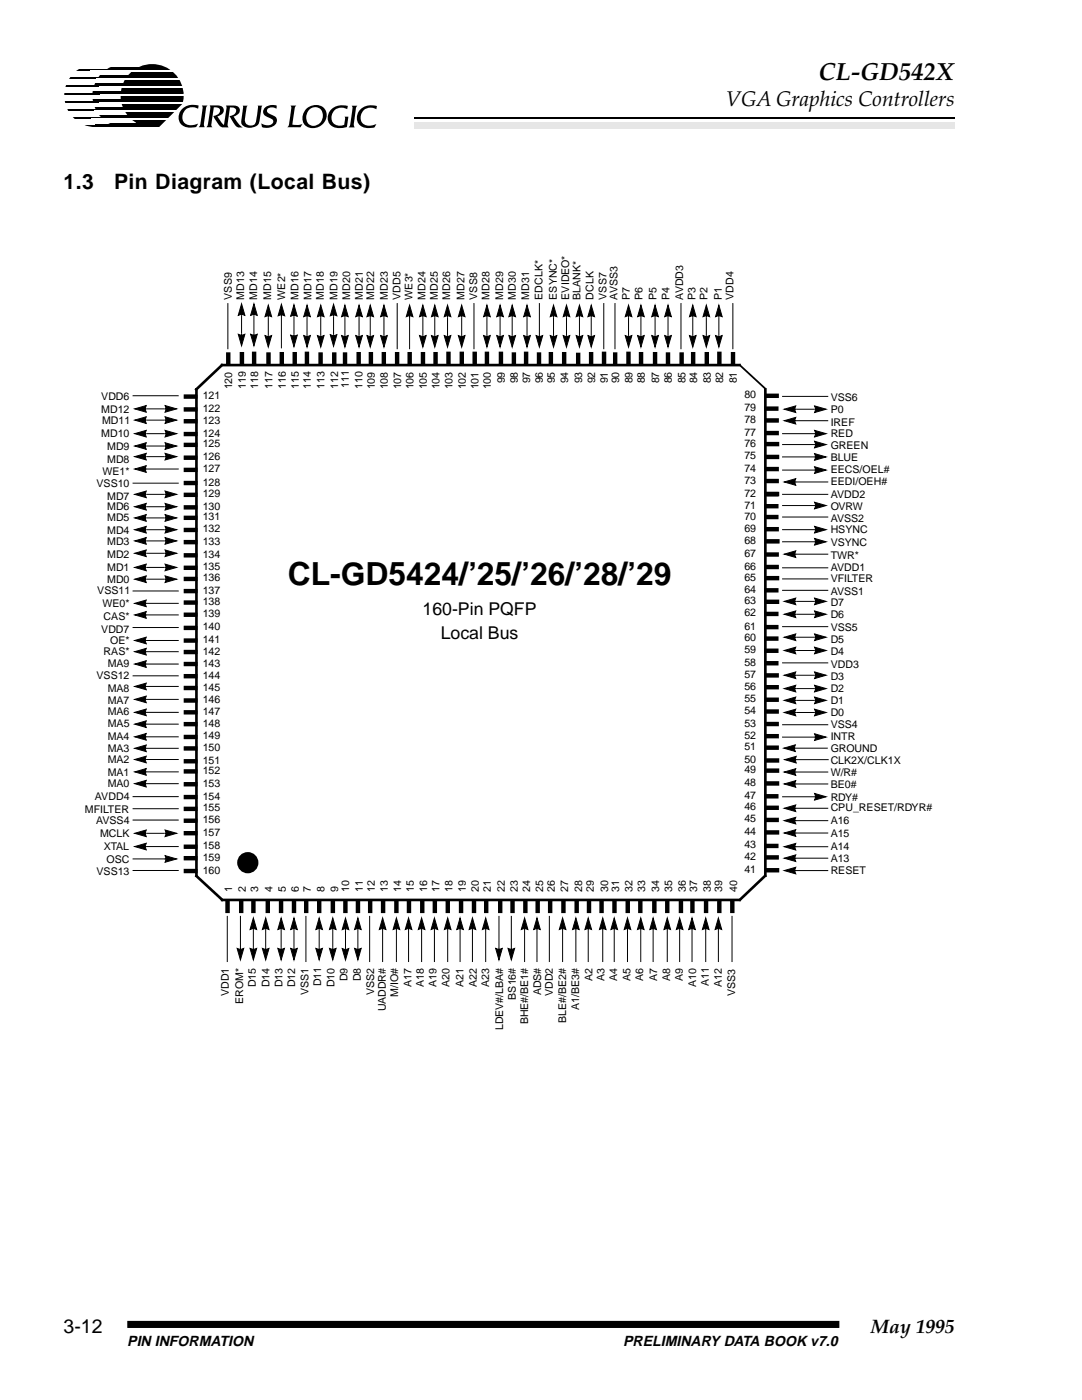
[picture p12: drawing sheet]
<svg xmlns="http://www.w3.org/2000/svg" width="216mm" height="279mm" viewBox="0 0 216 279" stroke-linecap="round" stroke-linejoin="round" font-family="sans-serif">
<defs><g id="words">
<text font-size="6.3" x="57.4" y="116.7">CL-GD5424/’25/’26/’28/’29</text>
<text font-size="4.9" x="163.3" y="16">CL-GD542X</text>
<g font-size="4.2">
<text x="144.8" y="21.2">VGA Graphics Controllers</text>
<text x="12.7" y="37.7">1.3</text>
<text x="22.8" y="37.7">Pin Diagram (Local Bus)</text>
</g>
<g font-size="3.9">
<text x="12.7" y="266.1">3-12</text>
<text x="173.8" y="266.1">May 1995</text>
</g>
<g font-size="3.5">
<text x="84.3" y="122.6">160-Pin PQFP</text>
<text x="87.9" y="127.5">Local Bus</text>
</g>
<g font-size="2.9">
<text x="25.4" y="268.6">PIN INFORMATION</text>
<text x="124.3" y="268.6">PRELIMINARY DATA BOOK v7.0</text>
</g>
<g font-size="2.1">
<text x="46.3" y="59.8" transform="rotate(-90 46.3 59.8)">VSS9</text>
<text x="48.7" y="59.8" transform="rotate(-90 48.7 59.8)">MD13</text>
<text x="51.3" y="59.8" transform="rotate(-90 51.3 59.8)">MD14</text>
<text x="54.1" y="59.8" transform="rotate(-90 54.1 59.8)">MD15</text>
<text x="56.9" y="59.8" transform="rotate(-90 56.9 59.8)">WE2*</text>
<text x="59.6" y="59.8" transform="rotate(-90 59.6 59.8)">MD16</text>
<text x="62.2" y="59.8" transform="rotate(-90 62.2 59.8)">MD17</text>
<text x="64.6" y="59.8" transform="rotate(-90 64.6 59.8)">MD18</text>
<text x="67.3" y="59.8" transform="rotate(-90 67.3 59.8)">MD19</text>
<text x="69.9" y="59.8" transform="rotate(-90 69.9 59.8)">MD20</text>
<text x="72.4" y="59.8" transform="rotate(-90 72.4 59.8)">MD21</text>
<text x="74.7" y="59.8" transform="rotate(-90 74.7 59.8)">MD22</text>
<text x="77.4" y="59.8" transform="rotate(-90 77.4 59.8)">MD23</text>
<text x="79.9" y="59.8" transform="rotate(-90 79.9 59.8)">VDD5</text>
<text x="82.3" y="59.8" transform="rotate(-90 82.3 59.8)">WE3*</text>
<text x="84.9" y="59.8" transform="rotate(-90 84.9 59.8)">MD24</text>
<text x="87.4" y="59.8" transform="rotate(-90 87.4 59.8)">MD25</text>
<text x="89.9" y="59.8" transform="rotate(-90 89.9 59.8)">MD26</text>
<text x="92.7" y="59.8" transform="rotate(-90 92.7 59.8)">MD27</text>
<text x="95.2" y="59.8" transform="rotate(-90 95.2 59.8)">VSS8</text>
<text x="97.7" y="59.8" transform="rotate(-90 97.7 59.8)">MD28</text>
<text x="100.4" y="59.8" transform="rotate(-90 100.4 59.8)">MD29</text>
<text x="102.9" y="59.8" transform="rotate(-90 102.9 59.8)">MD30</text>
<text x="105.6" y="59.8" transform="rotate(-90 105.6 59.8)">MD31</text>
<text x="108.3" y="59.8" transform="rotate(-90 108.3 59.8)">EDCLK*</text>
<text x="111.1" y="59.8" transform="rotate(-90 111.1 59.8)">ESYNC*</text>
<text x="113.6" y="59.8" transform="rotate(-90 113.6 59.8)">EVIDEO*</text>
<text x="115.8" y="59.8" transform="rotate(-90 115.8 59.8)">BLANK*</text>
<text x="118.4" y="59.8" transform="rotate(-90 118.4 59.8)">DCLK</text>
<text x="121" y="59.8" transform="rotate(-90 121 59.8)">VSS7</text>
<text x="123.2" y="59.8" transform="rotate(-90 123.2 59.8)">AVSS3</text>
<text x="125.7" y="59.8" transform="rotate(-90 125.7 59.8)">P7</text>
<text x="128.2" y="59.8" transform="rotate(-90 128.2 59.8)">P6</text>
<text x="131" y="59.8" transform="rotate(-90 131 59.8)">P5</text>
<text x="133.6" y="59.8" transform="rotate(-90 133.6 59.8)">P4</text>
<text x="136.3" y="59.8" transform="rotate(-90 136.3 59.8)">AVDD3</text>
<text x="138.8" y="59.8" transform="rotate(-90 138.8 59.8)">P3</text>
<text x="141.2" y="59.8" transform="rotate(-90 141.2 59.8)">P2</text>
<text x="144" y="59.8" transform="rotate(-90 144 59.8)">P1</text>
<text x="146.4" y="59.8" transform="rotate(-90 146.4 59.8)">VDD4</text>
<text x="46.3" y="77.7" transform="rotate(-90 46.3 77.7)">120</text>
<text x="49.1" y="77.6" transform="rotate(-90 49.1 77.6)">119</text>
<text x="51.5" y="77.6" transform="rotate(-90 51.5 77.6)">118</text>
<text x="54.4" y="77.6" transform="rotate(-90 54.4 77.6)">117</text>
<text x="57" y="77.6" transform="rotate(-90 57 77.6)">116</text>
<text x="59.6" y="77.6" transform="rotate(-90 59.6 77.6)">115</text>
<text x="62" y="77.6" transform="rotate(-90 62 77.6)">114</text>
<text x="64.8" y="77.6" transform="rotate(-90 64.8 77.6)">113</text>
<text x="67.5" y="77.6" transform="rotate(-90 67.5 77.6)">112</text>
<text x="69.6" y="77.4" transform="rotate(-90 69.6 77.4)">111</text>
<text x="72.4" y="77.6" transform="rotate(-90 72.4 77.6)">110</text>
<text x="74.8" y="77.7" transform="rotate(-90 74.8 77.7)">109</text>
<text x="77.4" y="77.7" transform="rotate(-90 77.4 77.7)">108</text>
<text x="80" y="77.7" transform="rotate(-90 80 77.7)">107</text>
<text x="82.5" y="77.7" transform="rotate(-90 82.5 77.7)">106</text>
<text x="85.2" y="77.7" transform="rotate(-90 85.2 77.7)">105</text>
<text x="87.7" y="77.7" transform="rotate(-90 87.7 77.7)">104</text>
<text x="90.3" y="77.7" transform="rotate(-90 90.3 77.7)">103</text>
<text x="92.9" y="77.7" transform="rotate(-90 92.9 77.7)">102</text>
<text x="95.5" y="77.7" transform="rotate(-90 95.5 77.7)">101</text>
<text x="97.9" y="77.7" transform="rotate(-90 97.9 77.7)">100</text>
<text x="100.7" y="76.5" transform="rotate(-90 100.7 76.5)">99</text>
<text x="103.3" y="76.5" transform="rotate(-90 103.3 76.5)">98</text>
<text x="105.8" y="76.5" transform="rotate(-90 105.8 76.5)">97</text>
<text x="108.3" y="76.5" transform="rotate(-90 108.3 76.5)">96</text>
<text x="110.7" y="76.5" transform="rotate(-90 110.7 76.5)">95</text>
<text x="113.4" y="76.5" transform="rotate(-90 113.4 76.5)">94</text>
<text x="116.2" y="76.5" transform="rotate(-90 116.2 76.5)">93</text>
<text x="118.7" y="76.5" transform="rotate(-90 118.7 76.5)">92</text>
<text x="121.3" y="76.5" transform="rotate(-90 121.3 76.5)">91</text>
<text x="123.5" y="76.5" transform="rotate(-90 123.5 76.5)">90</text>
<text x="126.2" y="76.5" transform="rotate(-90 126.2 76.5)">89</text>
<text x="128.7" y="76.5" transform="rotate(-90 128.7 76.5)">88</text>
<text x="131.5" y="76.5" transform="rotate(-90 131.5 76.5)">87</text>
<text x="134.1" y="76.5" transform="rotate(-90 134.1 76.5)">86</text>
<text x="136.8" y="76.5" transform="rotate(-90 136.8 76.5)">85</text>
<text x="139.1" y="76.5" transform="rotate(-90 139.1 76.5)">84</text>
<text x="141.8" y="76.5" transform="rotate(-90 141.8 76.5)">83</text>
<text x="144.3" y="76.5" transform="rotate(-90 144.3 76.5)">82</text>
<text x="147.1" y="76.5" transform="rotate(-90 147.1 76.5)">81</text>
<text x="20.2" y="79.8">VDD6</text>
<text x="20.2" y="82.3">MD12</text>
<text x="40.5" y="82.2">122</text>
<text x="40.5" y="79.7">121</text>
<text x="148.5" y="82.1">79</text>
<text x="148.5" y="79.5">80</text>
<text x="165.8" y="80.1">VSS6</text>
<text x="165.8" y="82.4">P0</text>
<text x="20.2" y="87.2">MD10</text>
<text x="20.4" y="84.7">MD11</text>
<text x="21.4" y="89.9">MD9</text>
<text x="40.5" y="89.3">125</text>
<text x="40.5" y="87.1">124</text>
<text x="40.5" y="84.6">123</text>
<text x="148.5" y="89.1">76</text>
<text x="148.5" y="86.9">77</text>
<text x="148.5" y="84.4">78</text>
<text x="165.8" y="87.2">RED</text>
<text x="165.8" y="84.9">IREF</text>
<text x="165.8" y="89.6">GREEN</text>
<text x="20.4" y="94.8">WE1*</text>
<text x="21.4" y="92.4">MD8</text>
<text x="40.5" y="94.3">127</text>
<text x="40.5" y="91.8">126</text>
<text x="148.5" y="94.1">74</text>
<text x="148.5" y="91.7">75</text>
<text x="165.8" y="94.5">EECS/OEL#</text>
<text x="165.8" y="92">BLUE</text>
<text x="19.3" y="97.2">VSS10</text>
<text x="21.4" y="99.7">MD7</text>
<text x="21.4" y="101.9">MD6</text>
<text x="40.5" y="101.8">130</text>
<text x="40.5" y="99.3">129</text>
<text x="40.5" y="96.9">128</text>
<text x="148.5" y="101.5">71</text>
<text x="148.5" y="99.1">72</text>
<text x="148.5" y="96.5">73</text>
<text x="165.8" y="96.9">EEDI/OEH#</text>
<text x="165.8" y="101.8">OVRW</text>
<text x="165.8" y="99.3">AVDD2</text>
<text x="21.4" y="104">MD5</text>
<text x="21.4" y="106.6">MD4</text>
<text x="40.5" y="106.3">132</text>
<text x="40.5" y="103.8">131</text>
<text x="148.5" y="106.1">69</text>
<text x="148.5" y="103.7">70</text>
<text x="165.8" y="104.2">AVSS2</text>
<text x="165.8" y="106.5">HSYNC</text>
<text x="21.4" y="108.8">MD3</text>
<text x="21.4" y="111.3">MD2</text>
<text x="21.4" y="113.9">MD1</text>
<text x="40.5" y="113.8">135</text>
<text x="40.5" y="111.3">134</text>
<text x="40.5" y="108.7">133</text>
<text x="148.5" y="113.7">66</text>
<text x="148.5" y="111.2">67</text>
<text x="148.5" y="108.5">68</text>
<text x="165.8" y="111.5">TWR*</text>
<text x="165.8" y="109">VSYNC</text>
<text x="19.4" y="118.6">VSS11</text>
<text x="21.4" y="116.3">MD0</text>
<text x="40.5" y="118.5">137</text>
<text x="40.5" y="116">136</text>
<text x="148.5" y="118.3">64</text>
<text x="148.5" y="115.9">65</text>
<text x="165.8" y="116.2">VFILTER</text>
<text x="165.8" y="118.7">AVSS1</text>
<text x="165.8" y="114">AVDD1</text>
<text x="20.4" y="121.1">WE0*</text>
<text x="20.7" y="123.7">CAS*</text>
<text x="40.5" y="125.8">140</text>
<text x="40.5" y="123.2">139</text>
<text x="40.5" y="120.8">138</text>
<text x="148.5" y="125.7">61</text>
<text x="148.5" y="123">62</text>
<text x="148.5" y="120.6">63</text>
<text x="165.8" y="123.4">D6</text>
<text x="165.8" y="121">D7</text>
<text x="20.2" y="126.3">VDD7</text>
<text x="20.7" y="130.7">RAS*</text>
<text x="22" y="128.5">OE*</text>
<text x="40.5" y="128.3">141</text>
<text x="40.5" y="130.6">142</text>
<text x="148.5" y="130.4">59</text>
<text x="148.5" y="127.9">60</text>
<text x="165.8" y="130.7">D4</text>
<text x="165.8" y="128.3">D5</text>
<text x="165.8" y="126">VSS5</text>
<text x="19.3" y="135.6">VSS12</text>
<text x="21.5" y="133.1">MA9</text>
<text x="40.5" y="137.8">145</text>
<text x="40.5" y="135.4">144</text>
<text x="40.5" y="133">143</text>
<text x="148.5" y="137.6">56</text>
<text x="148.5" y="135.3">57</text>
<text x="148.5" y="132.9">58</text>
<text x="165.8" y="135.7">D3</text>
<text x="165.8" y="133.2">VDD3</text>
<text x="21.5" y="138.1">MA8</text>
<text x="21.5" y="140.4">MA7</text>
<text x="21.5" y="142.8">MA6</text>
<text x="40.5" y="142.7">147</text>
<text x="40.5" y="140.3">146</text>
<text x="148.5" y="142.5">54</text>
<text x="148.5" y="140.1">55</text>
<text x="165.8" y="142.9">D0</text>
<text x="165.8" y="140.5">D1</text>
<text x="165.8" y="138">D2</text>
<text x="21.5" y="147.7">MA4</text>
<text x="21.5" y="150">MA3</text>
<text x="21.5" y="145.1">MA5</text>
<text x="40.5" y="149.9">150</text>
<text x="40.5" y="147.6">149</text>
<text x="40.5" y="145">148</text>
<text x="148.5" y="149.7">51</text>
<text x="148.5" y="147.4">52</text>
<text x="148.5" y="145">53</text>
<text x="165.8" y="147.8">INTR</text>
<text x="165.8" y="145.4">VSS4</text>
<text x="21.5" y="152.4">MA2</text>
<text x="21.5" y="154.8">MA1</text>
<text x="40.5" y="154.5">152</text>
<text x="40.5" y="152.4">151</text>
<text x="148.5" y="154.3">49</text>
<text x="148.5" y="152.3">50</text>
<text x="165.8" y="154.9">W/R#</text>
<text x="165.8" y="152.5">CLK2X/CLK1X</text>
<text x="165.8" y="150.1">GROUND</text>
<text x="18.9" y="159.7">AVDD4</text>
<text x="21.5" y="157.1">MA0</text>
<text x="40.5" y="161.9">155</text>
<text x="40.5" y="159.6">154</text>
<text x="40.5" y="157">153</text>
<text x="148.5" y="161.7">46</text>
<text x="148.5" y="159.4">47</text>
<text x="148.5" y="156.9">48</text>
<text x="165.8" y="161.9">CPU_RESET/RDYR#</text>
<text x="165.8" y="159.8">RDY#</text>
<text x="165.8" y="157.2">BE0#</text>
<text x="16.9" y="162.2">MFILTER</text>
<text x="19.2" y="164.4">AVSS4</text>
<text x="20" y="167.1">MCLK</text>
<text x="40.5" y="166.8">157</text>
<text x="40.5" y="164.3">156</text>
<text x="148.5" y="166.6">44</text>
<text x="148.5" y="164.1">45</text>
<text x="165.8" y="167">A15</text>
<text x="165.8" y="164.5">A16</text>
<text x="20.7" y="169.7">XTAL</text>
<text x="21.3" y="172.2">OSC</text>
<text x="40.5" y="171.8">159</text>
<text x="40.5" y="169.5">158</text>
<text x="148.5" y="171.6">42</text>
<text x="148.5" y="169.3">43</text>
<text x="165.8" y="172">A13</text>
<text x="165.8" y="169.7">A14</text>
<text x="19.3" y="174.7">VSS13</text>
<text x="40.5" y="174.3">160</text>
<text x="46.4" y="178.1" transform="rotate(-90 46.4 178.1)">1</text>
<text x="49.1" y="178.1" transform="rotate(-90 49.1 178.1)">2</text>
<text x="51.5" y="178.1" transform="rotate(-90 51.5 178.1)">3</text>
<text x="54.4" y="178.1" transform="rotate(-90 54.4 178.1)">4</text>
<text x="57" y="178.1" transform="rotate(-90 57 178.1)">5</text>
<text x="59.6" y="178.1" transform="rotate(-90 59.6 178.1)">6</text>
<text x="62.1" y="178.1" transform="rotate(-90 62.1 178.1)">7</text>
<text x="64.8" y="178.1" transform="rotate(-90 64.8 178.1)">8</text>
<text x="67.5" y="178.1" transform="rotate(-90 67.5 178.1)">9</text>
<text x="69.7" y="178.1" transform="rotate(-90 69.7 178.1)">10</text>
<text x="72.4" y="178.1" transform="rotate(-90 72.4 178.1)">11</text>
<text x="74.8" y="178.1" transform="rotate(-90 74.8 178.1)">12</text>
<text x="77.4" y="178.1" transform="rotate(-90 77.4 178.1)">13</text>
<text x="80" y="178.1" transform="rotate(-90 80 178.1)">14</text>
<text x="82.6" y="178.1" transform="rotate(-90 82.6 178.1)">15</text>
<text x="85.2" y="178.1" transform="rotate(-90 85.2 178.1)">16</text>
<text x="87.7" y="178.1" transform="rotate(-90 87.7 178.1)">17</text>
<text x="90.3" y="178.1" transform="rotate(-90 90.3 178.1)">18</text>
<text x="92.9" y="178.1" transform="rotate(-90 92.9 178.1)">19</text>
<text x="95.5" y="178.1" transform="rotate(-90 95.5 178.1)">20</text>
<text x="98" y="178.1" transform="rotate(-90 98 178.1)">21</text>
<text x="100.8" y="178.1" transform="rotate(-90 100.8 178.1)">22</text>
<text x="103.3" y="178.1" transform="rotate(-90 103.3 178.1)">23</text>
<text x="105.8" y="178.1" transform="rotate(-90 105.8 178.1)">24</text>
<text x="108.4" y="178.1" transform="rotate(-90 108.4 178.1)">25</text>
<text x="110.7" y="178.1" transform="rotate(-90 110.7 178.1)">26</text>
<text x="113.4" y="178.1" transform="rotate(-90 113.4 178.1)">27</text>
<text x="116.2" y="178.1" transform="rotate(-90 116.2 178.1)">28</text>
<text x="118.5" y="178.1" transform="rotate(-90 118.5 178.1)">29</text>
<text x="121.3" y="178.1" transform="rotate(-90 121.3 178.1)">30</text>
<text x="123.6" y="178.1" transform="rotate(-90 123.6 178.1)">31</text>
<text x="126.2" y="178.1" transform="rotate(-90 126.2 178.1)">32</text>
<text x="128.7" y="178.1" transform="rotate(-90 128.7 178.1)">33</text>
<text x="131.5" y="178.1" transform="rotate(-90 131.5 178.1)">34</text>
<text x="134.1" y="178.1" transform="rotate(-90 134.1 178.1)">35</text>
<text x="136.8" y="178.1" transform="rotate(-90 136.8 178.1)">36</text>
<text x="139.1" y="178.1" transform="rotate(-90 139.1 178.1)">37</text>
<text x="141.8" y="178.1" transform="rotate(-90 141.8 178.1)">38</text>
<text x="144.1" y="178.1" transform="rotate(-90 144.1 178.1)">39</text>
<text x="147.1" y="178.1" transform="rotate(-90 147.1 178.1)">40</text>
<text x="148.5" y="174.2">41</text>
<text x="165.8" y="174.3">RESET</text>
<text x="51.1" y="197" transform="rotate(-90 51.1 197)">D15</text>
<text x="53.8" y="197" transform="rotate(-90 53.8 197)">D14</text>
<text x="56.3" y="197" transform="rotate(-90 56.3 197)">D13</text>
<text x="58.9" y="197" transform="rotate(-90 58.9 197)">D12</text>
<text x="64.1" y="196.9" transform="rotate(-90 64.1 196.9)">D11</text>
<text x="66.7" y="197" transform="rotate(-90 66.7 197)">D10</text>
<text x="69.4" y="195.8" transform="rotate(-90 69.4 195.8)">D9</text>
<text x="72" y="195.8" transform="rotate(-90 72 195.8)">D8</text>
<text x="82.1" y="196.9" transform="rotate(-90 82.1 196.9)">A17</text>
<text x="84.6" y="196.9" transform="rotate(-90 84.6 196.9)">A18</text>
<text x="87.1" y="196.9" transform="rotate(-90 87.1 196.9)">A19</text>
<text x="89.7" y="196.9" transform="rotate(-90 89.7 196.9)">A20</text>
<text x="92.5" y="196.9" transform="rotate(-90 92.5 196.9)">A21</text>
<text x="95.1" y="196.9" transform="rotate(-90 95.1 196.9)">A22</text>
<text x="97.6" y="196.9" transform="rotate(-90 97.6 196.9)">A23</text>
<text x="118.2" y="195.7" transform="rotate(-90 118.2 195.7)">A2</text>
<text x="120.6" y="195.7" transform="rotate(-90 120.6 195.7)">A3</text>
<text x="123.2" y="195.7" transform="rotate(-90 123.2 195.7)">A4</text>
<text x="125.8" y="195.7" transform="rotate(-90 125.8 195.7)">A5</text>
<text x="128.3" y="195.7" transform="rotate(-90 128.3 195.7)">A6</text>
<text x="131.1" y="195.7" transform="rotate(-90 131.1 195.7)">A7</text>
<text x="133.7" y="195.7" transform="rotate(-90 133.7 195.7)">A8</text>
<text x="136.3" y="195.7" transform="rotate(-90 136.3 195.7)">A9</text>
<text x="138.9" y="196.9" transform="rotate(-90 138.9 196.9)">A10</text>
<text x="141.4" y="196.7" transform="rotate(-90 141.4 196.7)">A11</text>
<text x="144" y="196.9" transform="rotate(-90 144 196.9)">A12</text>
<text x="45.7" y="198.8" transform="rotate(-90 45.7 198.8)">VDD1</text>
<text x="48.5" y="200.3" transform="rotate(-90 48.5 200.3)">EROM*</text>
<text x="61.6" y="198.5" transform="rotate(-90 61.6 198.5)">VSS1</text>
<text x="74.7" y="198.5" transform="rotate(-90 74.7 198.5)">VSS2</text>
<text x="77" y="201.8" transform="rotate(-90 77 201.8)">UADDR#</text>
<text x="79.4" y="198.9" transform="rotate(-90 79.4 198.9)">M/IO#</text>
<text x="103" y="199.5" transform="rotate(-90 103 199.5)">BS16#</text>
<text x="108" y="198.7" transform="rotate(-90 108 198.7)">ADS#</text>
<text x="110.3" y="198.8" transform="rotate(-90 110.3 198.8)">VDD2</text>
<text x="115.6" y="201.5" transform="rotate(-90 115.6 201.5)">A1/BE3#</text>
<text x="146.7" y="198.7" transform="rotate(-90 146.7 198.7)">VSS3</text>
<text x="100.4" y="205.6" transform="rotate(-90 100.4 205.6)">LDEV#/LBA#</text>
<text x="105.4" y="204.4" transform="rotate(-90 105.4 204.4)">BHE#/BE1#</text>
<text x="113" y="204.1" transform="rotate(-90 113 204.1)">BLE#/BE2#</text>
</g>
</g></defs>
<path d="M25.4 264.3h142.1" fill="none" stroke="#000" stroke-width="1.4" stroke-linecap="butt"/>
<path d="M82.5 23.5h108" fill="none" stroke="#000" stroke-width=".35"/>
<path d="M82.5 24.5h108v1.3h-108z" fill="#e6e6e6"/>
<path d="M25.4 259.6h152.4v3.1h-152.4z" fill="#fff"/>
<g fill="#000">
<path d="M22.5 13.2h7.8v.5h-7.8z" fill-rule="evenodd"/>
<circle cx="19.1" cy="19.1" r="6.3"/>
</g>
<g fill="#fff">
<path d="M15 12.7h7.9v1h-7.9z" fill-rule="evenodd"/>
<path d="M13.9 14.1h7.8v1.2h-7.8z" fill-rule="evenodd"/>
<path d="M13.2 15.7h7.8v1.2h-7.8z" fill-rule="evenodd"/>
<path d="M12.8 17.3h7.8v1.2h-7.8z" fill-rule="evenodd"/>
<path d="M12.7 18.9h7.8v1.2h-7.8z" fill-rule="evenodd"/>
<path d="M12.8 20.5h7.8v1.2h-7.8z" fill-rule="evenodd"/>
<path d="M13.5 22.1h7.8v1.2h-7.8z" fill-rule="evenodd"/>
<path d="M14.8 23.7h7.8v1.2h-7.8z" fill-rule="evenodd"/>
</g>
<circle cx="24.7" cy="19.1" r="6.3" fill="#000"/>
<g fill="#fff">
<path d="M18.5 14.1h8.3v.7h-8.3z" fill-rule="evenodd"/>
<path d="M18.1 15.7h8.3v.7h-8.3z" fill-rule="evenodd"/>
<path d="M18.1 17.3h8.3v.7h-8.3z" fill-rule="evenodd"/>
<path d="M18.1 18.9h8.3v.7h-8.3z" fill-rule="evenodd"/>
<path d="M18.1 20.5h8.3v.7h-8.3z" fill-rule="evenodd"/>
<path d="M18.1 22.1h8.3v.7h-8.3z" fill-rule="evenodd"/>
<path d="M18.7 23.7h8.3v.7h-8.3z" fill-rule="evenodd"/>
<path d="M22.3 12.7h7.8v.6h-7.8z" fill-rule="evenodd"/>
</g>
<circle cx="30.4" cy="19.1" r="6.3" fill="#000"/>
<g fill="#fff">
<path d="M17.9 14.1h16.7v.2h-16.7z" fill-rule="evenodd"/>
<path d="M19.3 15.7h16.6v.2h-16.6z" fill-rule="evenodd"/>
<path d="M19.9 17.3h16.6v.2h-16.6z" fill-rule="evenodd"/>
<path d="M20.1 18.9h16.6v.2h-16.6z" fill-rule="evenodd"/>
<path d="M19.9 20.5h16.6v.2h-16.6z" fill-rule="evenodd"/>
<path d="M18.7 22.1h16.7v.2h-16.7z" fill-rule="evenodd"/>
<path d="M18.1 23.7h16.7v.2h-16.7z" fill-rule="evenodd"/>
</g>
<g fill="#000">
<path d="M18.9 24.9h13.1v.5h-13.1z" fill-rule="evenodd"/>
<path d="M26.9 24.6h1.3v.4h-1.3z" fill-rule="evenodd"/>
<path d="M40.3 21.1h1.1l-.3 .5-.3 2.5a1.22 1.22 0 0 0 .1 1.3h-1.3l.4-.6 .1-1 .3-2.2z" fill-rule="evenodd"/>
<path d="M41.8 21a4 4 0 0 1 2.5 .2 1.06 1.06 0 0 1 .3 1.2 1.06 1.06 0 0 1-.9 .7l-.3 .1 1.2 1.7 .6-3.2-.1-.6a4.1 4.1 0 0 1 2.5 .3 1.09 1.09 0 0 1-.7 1.8h-.3a5.7 5.7 0 0 0 1.8 2.2 1.73 1.73 0 0 1-2-1.3l-.6-.9a1.09 1.09 0 0 0 1.2-1.5l-.3-.2h-.8l-.4 2.9a.9 .9 0 0 0 .1 1 1.9 1.9 0 0 1-2.1-.7l-.9-1.6a1.1 1.1 0 0 0 1.2-1.4l-.5-.3h-.6l-.4 2.6a1.29 1.29 0 0 0 .1 1.4h-1.2a9.7 9.7 0 0 0 .8-3.7z" fill-rule="evenodd"/>
<path d="M48.4 21.1h1a7.1 7.1 0 0 0-.4 3.3 1.15 1.15 0 0 0 1.2 .7 1.15 1.15 0 0 0 .9-1.1l.4-2.5-.1-.4h1a5.6 5.6 0 0 0-.5 2.5 1.96 1.96 0 0 1-2.8 1.8 1.22 1.22 0 0 1-.9-1.8l.3-2.3z" fill-rule="evenodd"/>
<path d="M52.8 21.6a2.37 2.37 0 0 1 2.4-.5v.6a1.18 1.18 0 0 0-1.9 .4 2.6 2.6 0 0 0 1.6 1.2 1.25 1.25 0 0 1-.7 2.1l-1 .1h-.6l-.3-.1-.2-.8a1.7 1.7 0 0 0 2.4-.2v-.3l-.3-.3a2.83 2.83 0 0 1-1.7-1.2v-.5z" fill-rule="evenodd"/>
<path d="M58 21.1h1.1a.98 .98 0 0 0-.4 1l-.4 2.7a3 3 0 0 0 2.1-.1l-.4 .7h-2.7a1.02 1.02 0 0 0 .4-1l.4-2.8z" fill-rule="evenodd"/>
<path d="M61.1 21.7l1-.6 1-.1a2.16 2.16 0 0 1 2.1 1.6 2.16 2.16 0 0 1-1 2.4 2.4 2.4 0 0 1-3.6-.4 2.61 2.61 0 0 1 .5-2.9z" fill-rule="evenodd"/>
</g>
<path d="M61.8 21.8a1.58 1.58 0 0 1 1.9-.2 1.58 1.58 0 0 1 .7 1.9 1.65 1.65 0 0 1-1.4 1.6 1.65 1.65 0 0 1-1.8-1.1v-1.1z" fill-rule="evenodd" fill="#fff"/>
<g fill="#000">
<path d="M66.1 21.8a3.5 3.5 0 0 1 3.3-.7l-.1 .7a1.95 1.95 0 0 0-2.6 .3 1.95 1.95 0 0 0 0 2.6 2.05 2.05 0 0 0 2 .2l.2-1.3-.2-.3h.8l-.3 2a3.1 3.1 0 0 1-3.6-.8 2.38 2.38 0 0 1 .5-2.7z" fill-rule="evenodd"/>
<path d="M70.2 21.1h1.1l-.3 .6-.3 2.5a1.22 1.22 0 0 0 .1 1.2h-1.3l.4-.6 .1-1 .3-2.2z" fill-rule="evenodd"/>
<path d="M72 21.8a3.6 3.6 0 0 1 3.2-.6l-.1 .6a1.95 1.95 0 0 0-2.6 .3 1.95 1.95 0 0 0 0 2.6 2.58 2.58 0 0 0 2.6 0l-.2 .4a.69 .69 0 0 1-.8 .4 2.18 2.18 0 0 1-2.8-2.6z" fill-rule="evenodd"/>
</g>
<g fill="#fff">
<path d="M31.7 25.4l5-5 .9 .8-4.2 4.2z"/>
<path d="M15.3 25.3h16.7v.3h-16.7z" fill-rule="evenodd"/>
</g>
<g fill="#000">
<path d="M47.5 66.7l.7 .2 .7-.2-.7 2.3zM48.2 60.6l.7 2.3-.7-.2-.7 .2zM50 66.7l.7 .2 .6-.2-.6 2.3zM50.7 60.6l.6 2.3-.6-.2-.7 .2zM53.5 60.9l.7 2.3-.7-.2-.6 .2zM52.9 67l.6 .2 .7-.2-.7 2.3zM56.2 60.7l.6 2.3-.6-.2-.7 .2zM58.7 60.8l.6 2.3-.6-.2-.7 .2zM58 66.9l.7 .2 .6-.2-.6 2.3zM61.3 60.9l.6 2.3-.6-.2-.7 .2zM60.6 67l.7 .2 .6-.2-.6 2.3zM64 60.9l.7 2.3-.7-.2-.7 .2z"/>
<path d="M63.3 67l.7 .2 .7-.2-.7 2.3zM66.6 60.7l.6 2.3-.6-.2-.7 .2zM65.9 66.8l.7 .2 .6-.2-.6 2.3zM68.8 60.9l.7 2.3-.7-.2-.6 .2zM68.2 67l.6 .2 .7-.2-.7 2.3zM71.6 60.9l.7 2.3-.7-.2-.6 .2zM71 67l.6 .2 .7-.2-.7 2.3zM73.2 67l.7 .2 .6-.2-.6 2.3zM73.9 60.9l.6 2.3-.6-.2-.7 .2zM76.6 60.9l.7 2.3-.7-.2-.6 .2zM76 67l.6 .2 .7-.2-.7 2.3zM81.7 60.9l.7 2.3-.7-.2-.6 .2z"/>
<path d="M84.4 60.9l.6 2.3-.6-.2-.7 .2zM83.7 67l.7 .2 .6-.2-.6 2.3zM86.1 67l.7 .2 .6-.2-.6 2.3zM86.8 60.9l.6 2.3-.6-.2-.7 .2zM88.6 67l.7 .2 .7-.2-.7 2.3zM89.3 60.9l.7 2.3-.7-.2-.7 .2zM92.1 60.9l.7 2.3-.7-.2-.6 .2zM91.5 67l.6 .2 .7-.2-.7 2.3zM97.2 60.9l.6 2.3-.6-.2-.7 .2zM96.5 67l.7 .2 .6-.2-.6 2.3zM99.8 60.9l.6 2.3-.6-.2-.7 .2zM99.1 67l.7 .2 .6-.2-.6 2.3z"/>
<path d="M102.2 60.9l.7 2.3-.7-.2-.7 .2zM101.5 67l.7 .2 .7-.2-.7 2.3zM105.2 60.9l.6 2.3-.6-.2-.7 .2zM104.5 67l.7 .2 .6-.2-.6 2.3zM107 67l.6 .2 .7-.2-.7 2.3zM110.5 60.9l.6 2.3-.6-.2-.7 .2zM109.8 67l.7 .2 .6-.2-.6 2.3zM113 60.9l.7 2.3-.7-.2-.6 .2zM112.4 67l.6 .2 .7-.2-.7 2.3zM115.6 60.9l.7 2.3-.7-.2-.6 .2zM115 67l.6 .2 .7-.2-.7 2.3zM118 60.9l.6 2.3-.6-.2-.7 .2z"/>
<path d="M117.3 67l.7 .2 .6-.2-.6 2.3zM125.4 60.9l.7 2.3-.7-.2-.6 .2zM124.8 67l.6 .2 .7-.2-.7 2.3zM127.9 60.9l.6 2.3-.6-.2-.7 .2zM127.2 67l.7 .2 .6-.2-.6 2.3zM130.7 60.9l.7 2.3-.7-.2-.7 .2zM130 67l.7 .2 .7-.2-.7 2.3zM133.3 60.9l.7 2.3-.7-.2-.7 .2zM132.6 67l.7 .2 .7-.2-.7 2.3zM138.2 60.9l.7 2.3-.7-.2-.6 .2zM137.6 67l.6 .2 .7-.2-.7 2.3zM140.9 60.9l.7 2.3-.7-.2-.6 .2z"/>
<path d="M140.3 67l.6 .2 .7-.2-.7 2.3zM143.4 60.9l.7 2.3-.7-.2-.6 .2zM142.8 67l.6 .2 .7-.2-.7 2.3zM26.9 81.6l2.3-.7-.3 .7 .3 .7zM26.9 83.8l2.3-.6-.3 .6 .3 .7zM26.9 86.5l2.3-.6-.3 .6 .3 .7zM26.9 89l2.3-.6-.3 .6 .3 .7zM26.9 91.1l2.3-.6-.3 .6 .3 .7zM26.9 98.7l2.3-.7-.3 .7 .3 .6zM26.9 93.6l2.3-.7-.3 .7 .3 .7zM32.9 80.9l2.3 .7-2.3 .7 .3-.7zM32.9 83.2l2.3 .6-2.3 .7 .3-.7z"/>
<path d="M32.9 85.9l2.3 .6-2.3 .7 .3-.7zM32.9 88.4l2.3 .6-2.3 .7 .3-.7zM32.9 90.5l2.3 .6-2.3 .7 .3-.7zM32.9 98l2.3 .7-2.3 .6 .3-.6zM156.5 84l2.3-.7-.3 .7 .3 .6zM156.5 81.7l2.3-.7-.3 .7 .3 .6zM156.5 96.2l2.3-.7-.3 .7 .3 .7zM162.5 93.2l2.3 .6-2.3 .7 .3-.7zM162.5 90.5l2.3 .7-2.3 .7 .3-.7zM162.5 88.1l2.3 .6-2.3 .7 .3-.7zM162.5 81l2.3 .7-2.3 .6 .3-.6zM162.5 85.9l2.3 .6-2.3 .7 .3-.7z"/>
<path d="M26.9 101.1l2.3-.6-.3 .6 .3 .7zM26.9 103.4l2.3-.7-.3 .7 .3 .6zM26.9 105.7l2.3-.6-.3 .6 .3 .7zM26.9 107.9l2.3-.6-.3 .6 .3 .7zM26.9 110.4l2.3-.6-.3 .6 .3 .7zM26.9 113.2l2.3-.6-.3 .6 .3 .7zM26.9 115.6l2.3-.7-.3 .7 .3 .7zM32.9 100.5l2.3 .6-2.3 .7 .3-.7zM32.9 102.7l2.3 .7-2.3 .6 .3-.6zM32.9 105.1l2.3 .6-2.3 .7 .3-.7zM32.9 107.3l2.3 .6-2.3 .7 .3-.7zM32.9 109.8l2.3 .6-2.3 .7 .3-.7z"/>
<path d="M32.9 112.6l2.3 .6-2.3 .7 .3-.7zM32.9 114.9l2.3 .7-2.3 .7 .3-.7zM156.5 110.6l2.3-.7-.3 .7 .3 .7zM162.5 107.5l2.3 .6-2.3 .7 .3-.7zM162.5 105l2.3 .7-2.3 .7 .3-.7zM162.5 100.2l2.3 .7-2.3 .7 .3-.7zM26.9 122.7l2.3-.6-.3 .6 .3 .7zM26.9 120.4l2.3-.6-.3 .6 .3 .7zM26.9 127.8l2.3-.6-.3 .6 .3 .7zM26.9 130.1l2.3-.7-.3 .7 .3 .6zM26.9 132.5l2.3-.6-.3 .6 .3 .7zM26.9 137l2.3-.7-.3 .7 .3 .7z"/>
<path d="M26.9 139.6l2.3-.7-.3 .7 .3 .6zM156.5 139.8l2.3-.7-.3 .7 .3 .6zM156.5 134.8l2.3-.7-.3 .7 .3 .6zM156.5 129.8l2.3-.6-.3 .6 .3 .7zM156.5 127.2l2.3-.7-.3 .7 .3 .6zM156.5 122.6l2.3-.7-.3 .7 .3 .7zM156.5 137.4l2.3-.6-.3 .6 .3 .7zM156.5 120l2.3-.6-.3 .6 .3 .7zM162.5 139.1l2.3 .7-2.3 .6 .3-.6zM162.5 134.1l2.3 .7-2.3 .6 .3-.6zM162.5 129.2l2.3 .6-2.3 .7 .3-.7zM162.5 126.5l2.3 .7-2.3 .6 .3-.6z"/>
<path d="M162.5 121.9l2.3 .7-2.3 .7 .3-.7zM162.5 136.8l2.3 .6-2.3 .7 .3-.7zM162.5 119.4l2.3 .6-2.3 .7 .3-.7zM26.9 142.2l2.3-.7-.3 .7 .3 .6zM26.9 144.5l2.3-.6-.3 .6 .3 .7zM26.9 149.3l2.3-.6-.3 .6 .3 .7zM26.9 151.6l2.3-.7-.3 .7 .3 .6zM26.9 154l2.3-.6-.3 .6 .3 .7zM26.9 156.4l2.3-.7-.3 .7 .3 .7zM26.9 147l2.3-.6-.3 .6 .3 .7zM156.4 149.3l2.3-.6-.2 .6 .2 .7zM156.5 142.2l2.3-.7-.3 .7 .3 .7z"/>
<path d="M156.5 154.1l2.3-.7-.3 .7 .3 .6zM156.5 156.5l2.3-.7-.3 .7 .3 .6zM156.6 151.6l2.3-.7-.3 .7 .3 .7zM162.5 141.5l2.3 .7-2.3 .7 .3-.7zM162.5 158.4l2.3 .6-2.3 .7 .3-.7zM162.5 146.4l2.3 .7-2.3 .7 .3-.7zM26.9 166.3l2.3-.7-.3 .7 .3 .7zM26.9 169l2.3-.7-.3 .7 .3 .6zM32.9 165.6l2.3 .7-2.3 .7 .3-.7zM32.9 170.8l2.3 .6-2.3 .7 .3-.7zM156.5 161.3l2.3-.7-.3 .7 .3 .7zM156.5 163.8l2.3-.7-.3 .7 .3 .6z"/>
<path d="M156.5 166.2l2.3-.6-.3 .6 .3 .7zM156.5 171.3l2.3-.7-.3 .7 .3 .6zM156.5 173.7l2.3-.6-.3 .6 .3 .7zM156.5 169l2.3-.7-.3 .7 .3 .6zM47.3 189.3l.7 .2 .6-.2-.6 2.3zM50.6 183.2l.6 2.3-.6-.2-.7 .2zM49.9 189.3l.7 .2 .6-.2-.6 2.3zM53 183.2l.7 2.3-.7-.2-.6 .2zM52.4 189.3l.6 .2 .7-.2-.7 2.3zM56.1 183.2l.7 2.3-.7-.2-.7 .2zM55.4 189.3l.7 .2 .7-.2-.7 2.3zM58.7 183.2l.6 2.3-.6-.2-.7 .2z"/>
<path d="M58 189.3l.7 .2 .6-.2-.6 2.3zM63.7 183.2l.6 2.3-.6-.2-.7 .2zM63 189.3l.7 .2 .6-.2-.6 2.3zM66.4 183.2l.7 2.3-.7-.2-.7 .2zM65.7 189.3l.7 .2 .7-.2-.7 2.3zM68.3 189.3l.6 .2 .7-.2-.7 2.3zM68.9 183.2l.7 2.3-.7-.2-.6 .2zM70.7 189.3l.7 .2 .7-.2-.7 2.3zM71.4 183.2l.7 2.3-.7-.2-.7 .2zM76.3 183.2l.7 2.3-.7-.2-.6 .2zM79.1 183.2l.7 2.3-.7-.2-.7 .2zM81.5 183.2l.7 2.3-.7-.2-.6 .2z"/>
<path d="M84.1 183.2l.7 2.3-.7-.2-.6 .2zM86.7 183.2l.6 2.3-.6-.2-.7 .2zM89.3 183.2l.7 2.3-.7-.2-.6 .2zM91.8 183.2l.7 2.3-.7-.2-.7 .2zM94.3 183.2l.6 2.3-.6-.2-.7 .2zM96.9 183.2l.7 2.3-.7-.2-.6 .2zM98.9 189.3l.7 .2 .6-.2-.6 2.3zM101.4 189.3l.6 .2 .7-.2-.7 2.3zM104.7 183.2l.6 2.3-.6-.2-.7 .2zM107.1 183.2l.7 2.3-.7-.2-.6 .2zM112.3 183.2l.6 2.3-.6-.2-.7 .2zM114.9 183.2l.7 2.3-.7-.2-.7 .2z"/>
<path d="M117.4 183.2l.6 2.3-.6-.2-.7 .2zM120.3 183.2l.6 2.3-.6-.2-.7 .2zM122.6 183.2l.6 2.3-.6-.2-.7 .2zM125.2 183.2l.7 2.3-.7-.2-.7 .2zM127.9 183.2l.6 2.3-.6-.2-.7 .2zM130.3 183.2l.7 2.3-.7-.2-.6 .2zM133.1 183.2l.7 2.3-.7-.2-.6 .2zM135.6 183.2l.7 2.3-.7-.2-.6 .2zM138.1 183.2l.6 2.3-.6-.2-.7 .2zM140.8 183.2l.7 2.3-.7-.2-.6 .2zM143.3 183.2l.7 2.3-.7-.2-.6 .2z"/>
<path d="M36.4 21.7a3.2 3.2 0 0 1 3.2-.6l-.1 .6a1.95 1.95 0 0 0-2.6 .3 1.95 1.95 0 0 0 .1 2.7 2.58 2.58 0 0 0 2.5-.1l-.2 .4a.69 .69 0 0 1-.8 .4 2.18 2.18 0 0 1-2.8-2.6z" fill-rule="evenodd"/>
</g>
<path d="M39.2 77.7v97.1M44.3 72.9l-5.1 4.8M44.3 72.9h103.3M152.7 77.7v97.1M39.2 174.8l5.1 4.8M44.3 179.6h103.3M152.6 174.8l-4.9 4.7" fill="none" stroke="#000" stroke-width=".53"/>
<path d="M147.6 72.9l5 4.6" fill="none" stroke="#000" stroke-width=".35"/>
<g fill="none" stroke="#000" stroke-width=".88">
<path d="M37.1 79.1h1.9M45.5 70.8v1.7M48.3 70.7v1.7M50.7 70.6v1.8M53.6 70.8v1.7M56.2 70.7v1.7M58.8 70.7v1.7M61.2 70.6v1.8M64 70.8v1.7M66.7 70.8v1.7M68.8 70.8v1.7M71.6 70.7v1.7"/>
<path d="M74 70.7v1.7M76.6 70.7v1.7M79.2 70.7v1.7M81.7 70.7v1.7M84.4 70.7v1.7M86.9 70.7v1.7M89.5 70.6v1.8M92.1 70.6v1.8M94.7 70.6v1.8M97.2 70.6v1.8M100 70.6v1.8M102.5 70.8v1.7"/>
<path d="M105 70.6v1.8M107.6 70.8v1.7M109.9 70.7v1.7M112.6 70.7v1.7M115.4 70.8v1.8M117.9 70.7v1.7M120.5 70.6v1.8M122.8 70.8v1.7M125.4 70.6v1.8M127.9 70.7v1.7M130.7 70.7v1.7M133.3 70.8v1.7"/>
<path d="M136 70.8v1.7M138.3 70.7v1.7M141 70.7v1.7M143.5 70.6v1.8M146.3 70.7v1.7M153.1 79h1.9M37.1 81.7h1.9M37.1 98.8h1.9M37.1 96.4h1.9M37.1 93.8h1.9M37.1 91.3h1.9M37.1 88.8h1.9"/>
<path d="M37.1 86.6h1.9M37.1 84.1h1.9M153 81.6h1.9M153 98.6h2M153.1 96h1.9M153.1 93.6h1.9M153.1 86.4h1.9M153.1 83.9h1.9M153.2 91.2h1.8M153.2 88.6h1.8M37.1 115.5h1.9M37.1 113.3h1.9"/>
<path d="M37.1 110.8h1.9M37.1 108.2h1.9M37.1 105.8h1.9M37.1 103.3h1.9M37.1 101.3h1.9M37.1 118h1.9M153 103.2h1.9M153 117.8h1.9M153 101h1.9M153.1 113.2h1.9M153.1 110.7h1.9M153.1 105.6h1.9"/>
<path d="M153.2 115.4h1.8M153.3 108h1.8M37.1 139.8h1.9M37.1 137.3h1.9M37.1 134.9h1.9M37.1 132.5h1.9M37.1 120.3h1.9M37.1 125.3h1.9M37.1 122.7h1.9M37.1 130.1h1.9M37.1 127.8h1.9M153 132.4h1.9"/>
<path d="M153 125.2h1.9M153 122.5h1.9M153 129.9h1.9M153 127.4h1.9M153.1 139.6h1.9M153.1 137.1h1.9M153.1 134.8h1.9M153.2 120.1h1.8M37.1 159.1h1.9M37.1 156.5h1.9M37.1 154h1.9M37.1 151.9h1.9"/>
<path d="M37.1 149.4h1.9M37.1 147.1h1.9M37.1 144.5h1.9M37.1 142.2h1.9M153 158.9h1.9M153.1 144.5h1.9M153.1 149.2h1.9M153.1 146.9h1.9M153.1 142h1.9M153.2 156.4h1.8M153.2 153.8h1.8M153.2 151.8h1.8"/>
<path d="M37.1 163.8h1.9M37.1 161.4h1.9M37.1 173.8h1.9M37.1 166.3h1.9M37.1 169h1.9M37.1 171.3h1.9M153 168.8h1.9M153.1 163.6h1.9M153.1 161.2h1.9M153.1 171.1h1.9M153.2 173.7h1.8M153.2 166.1h1.8"/>
<path d="M45.4 180v1.8M48.1 180v1.8M50.6 180v1.8M53.4 180v1.8M56.1 180v1.8M58.7 180v1.8M61.1 180v1.8M63.7 180v1.8M66.4 180v1.8M68.9 180v1.8M71.4 180v1.8M73.9 180v1.8"/>
<path d="M76.4 180v1.8M79.1 180v1.8M81.6 180v1.8M84.3 180v1.8M86.8 180v1.8M89.3 180v1.8M92 180v1.8M94.6 180v1.8M97 180v1.8M99.8 180v1.8M102.3 180v1.8M104.8 180v1.8"/>
<path d="M107.3 180v1.8M109.8 180v1.8M112.4 180v1.8M115.1 180v1.8M117.5 180v1.8M120 180v1.8M122.6 180v1.8M125.3 180v1.8M127.8 180v1.8M130.6 180v1.8M133.1 180v1.8M135.9 180v1.8"/>
<path d="M138.2 180v1.8M140.9 180v1.8M143.5 180v1.8M146.1 180v1.8"/>
</g>
<g fill="none" stroke="#000" stroke-width=".2">
<path d="M26.6 79h9M45.5 60.6v9M47.5 66.7l.7 .2 .7-.2-.7 2.3zM48.2 60.6l.7 2.3-.7-.2-.7 .2zM48.2 62.7v4.2M50 66.7l.7 .2 .6-.2-.6 2.3zM50.7 60.6l.6 2.3-.6-.2-.7 .2zM50.7 62.7v4.2M52.9 67l.6 .2 .7-.2-.7 2.3zM53.5 60.9l.7 2.3-.7-.2-.6 .2zM53.5 63v4.2M56.2 60.7l.6 2.3-.6-.2-.7 .2z"/>
<path d="M56.2 62.8v6.6M58 66.9l.7 .2 .6-.2-.6 2.3zM58.7 60.8l.6 2.3-.6-.2-.7 .2zM58.7 62.9v4.2M60.6 67l.7 .2 .6-.2-.6 2.3zM61.3 60.9l.6 2.3-.6-.2-.7 .2zM61.3 63v4.2M63.3 67l.7 .2 .7-.2-.7 2.3zM64 60.9l.7 2.3-.7-.2-.7 .2zM64 63v4.2M65.9 66.8l.7 .2 .6-.2-.6 2.3zM66.6 60.7l.6 2.3-.6-.2-.7 .2z"/>
<path d="M66.6 62.8v4.2M68.2 67l.6 .2 .7-.2-.7 2.3zM68.8 60.9l.7 2.3-.7-.2-.6 .2zM68.8 63v4.2M71 67l.6 .2 .7-.2-.7 2.3zM71.6 60.9l.7 2.3-.7-.2-.6 .2zM71.6 63v4.2M73.2 67l.7 .2 .6-.2-.6 2.3zM73.9 60.9l.6 2.3-.6-.2-.7 .2zM73.9 63v4.2M76 67l.6 .2 .7-.2-.7 2.3zM76.6 60.9l.7 2.3-.7-.2-.6 .2z"/>
<path d="M76.6 63v4.2M79.3 60.6v9M81.7 60.9l.7 2.3-.7-.2-.6 .2zM81.7 63v6.6M83.7 67l.7 .2 .6-.2-.6 2.3zM84.4 60.9l.6 2.3-.6-.2-.7 .2zM84.4 63v4.2M86.1 67l.7 .2 .6-.2-.6 2.3zM86.8 60.9l.6 2.3-.6-.2-.7 .2zM86.8 63v4.2M88.6 67l.7 .2 .7-.2-.7 2.3zM89.3 60.9l.7 2.3-.7-.2-.7 .2z"/>
<path d="M89.3 63v4.2M91.5 67l.6 .2 .7-.2-.7 2.3zM92.1 60.9l.7 2.3-.7-.2-.6 .2zM92.1 63v4.2M94.6 60.6v9M96.5 67l.7 .2 .6-.2-.6 2.3zM97.2 60.9l.6 2.3-.6-.2-.7 .2zM97.2 63v4.2M99.1 67l.7 .2 .6-.2-.6 2.3zM99.8 60.9l.6 2.3-.6-.2-.7 .2zM99.8 63v4.2M101.5 67l.7 .2 .7-.2-.7 2.3z"/>
<path d="M102.2 60.9l.7 2.3-.7-.2-.7 .2zM102.2 63v4.2M104.5 67l.7 .2 .6-.2-.6 2.3zM105.2 60.9l.6 2.3-.6-.2-.7 .2zM105.2 63v4.2M107 67l.6 .2 .7-.2-.7 2.3zM107.6 60.6v6.6M109.8 67l.7 .2 .6-.2-.6 2.3zM110.5 60.9l.6 2.3-.6-.2-.7 .2zM110.5 63v4.2M112.4 67l.6 .2 .7-.2-.7 2.3zM113 60.9l.7 2.3-.7-.2-.6 .2z"/>
<path d="M113 63v4.2M115 67l.6 .2 .7-.2-.7 2.3zM115.6 60.9l.7 2.3-.7-.2-.6 .2zM115.6 63v4.2M117.3 67l.7 .2 .6-.2-.6 2.3zM118 60.9l.6 2.3-.6-.2-.7 .2zM118 63v4.2M120.5 60.6v9M122.7 60.6v9M124.8 67l.6 .2 .7-.2-.7 2.3zM125.4 60.9l.7 2.3-.7-.2-.6 .2zM125.4 63v4.2"/>
<path d="M127.2 67l.7 .2 .6-.2-.6 2.3zM127.9 60.9l.6 2.3-.6-.2-.7 .2zM127.9 63v4.2M130 67l.7 .2 .7-.2-.7 2.3zM130.7 60.9l.7 2.3-.7-.2-.7 .2zM130.7 63v4.2M132.6 67l.7 .2 .7-.2-.7 2.3zM133.3 60.9l.7 2.3-.7-.2-.7 .2zM133.3 63v4.2M135.9 60.6v9M137.6 67l.6 .2 .7-.2-.7 2.3zM138.2 60.9l.7 2.3-.7-.2-.6 .2z"/>
<path d="M138.2 63v4.2M140.3 67l.6 .2 .7-.2-.7 2.3zM140.9 60.9l.7 2.3-.7-.2-.6 .2zM140.9 63v4.2M142.8 67l.6 .2 .7-.2-.7 2.3zM143.4 60.9l.7 2.3-.7-.2-.6 .2zM143.4 63v4.2M146.2 60.6v9M156.2 79.1h9M26.6 96.4h9M26.9 81.6l2.3-.7-.3 .7 .3 .7zM26.9 83.8l2.3-.6-.3 .6 .3 .7z"/>
<path d="M26.9 86.5l2.3-.6-.3 .6 .3 .7zM26.9 89l2.3-.6-.3 .6 .3 .7zM26.9 91.1l2.3-.6-.3 .6 .3 .7zM26.9 98.7l2.3-.7-.3 .7 .3 .6zM26.9 93.6l2.3-.7-.3 .7 .3 .7zM28.9 81.6h4.3M28.9 83.8h4.3M28.9 86.5h4.3M28.9 89h4.3M28.9 91.1h4.3M28.9 98.7h4.3M28.9 93.6h6.7"/>
<path d="M32.9 80.9l2.3 .7-2.3 .7 .3-.7zM32.9 83.2l2.3 .6-2.3 .7 .3-.7zM32.9 85.9l2.3 .6-2.3 .7 .3-.7zM32.9 88.4l2.3 .6-2.3 .7 .3-.7zM32.9 90.5l2.3 .6-2.3 .7 .3-.7zM32.9 98l2.3 .7-2.3 .6 .3-.6zM156.2 93.8h6.6M156.2 91.2h6.6M156.2 88.7h6.6M156.2 86.5h6.6M156.2 98.7h9M156.5 84l2.3-.7-.3 .7 .3 .6z"/>
<path d="M156.5 81.7l2.3-.7-.3 .7 .3 .6zM156.5 96.2l2.3-.7-.3 .7 .3 .7zM158.5 84h6.7M158.5 81.7h4.3M158.5 96.2h6.7M162.5 93.2l2.3 .6-2.3 .7 .3-.7zM162.5 90.5l2.3 .7-2.3 .7 .3-.7zM162.5 88.1l2.3 .6-2.3 .7 .3-.7zM162.5 81l2.3 .7-2.3 .6 .3-.6zM162.5 85.9l2.3 .6-2.3 .7 .3-.7zM26.6 117.9h9M26.9 101.1l2.3-.6-.3 .6 .3 .7z"/>
<path d="M26.9 103.4l2.3-.7-.3 .7 .3 .6zM26.9 105.7l2.3-.6-.3 .6 .3 .7zM26.9 107.9l2.3-.6-.3 .6 .3 .7zM26.9 110.4l2.3-.6-.3 .6 .3 .7zM26.9 113.2l2.3-.6-.3 .6 .3 .7zM26.9 115.6l2.3-.7-.3 .7 .3 .7zM28.9 105.7h4.3M28.9 101.1h4.3M28.9 103.4h4.3M28.9 107.9h4.3M28.9 110.4h4.3M28.9 113.2h4.3"/>
<path d="M28.9 115.6h4.3M32.9 100.5l2.3 .6-2.3 .7 .3-.7zM32.9 102.7l2.3 .7-2.3 .6 .3-.6zM32.9 105.1l2.3 .6-2.3 .7 .3-.7zM32.9 107.3l2.3 .6-2.3 .7 .3-.7zM32.9 109.8l2.3 .6-2.3 .7 .3-.7zM32.9 112.6l2.3 .6-2.3 .7 .3-.7zM32.9 114.9l2.3 .7-2.3 .7 .3-.7zM156.2 108.1h6.6M156.2 105.7h6.6M156.2 115.5h9M156.2 103.2h9"/>
<path d="M156.2 100.9h6.6M156.2 113.3h9M156.2 117.8h9M156.5 110.6l2.3-.7-.3 .7 .3 .7zM158.5 110.6h6.7M162.5 107.5l2.3 .6-2.3 .7 .3-.7zM162.5 105l2.3 .7-2.3 .7 .3-.7zM162.5 100.2l2.3 .7-2.3 .7 .3-.7zM162.5 119.4l2.3 .6-2.3 .7 .3-.7zM26.6 125.2h9M26.6 134.9h9M26.9 122.7l2.3-.6-.3 .6 .3 .7z"/>
<path d="M26.9 120.4l2.3-.6-.3 .6 .3 .7zM26.9 127.8l2.3-.6-.3 .6 .3 .7zM26.9 130.1l2.3-.7-.3 .7 .3 .6zM26.9 132.5l2.3-.6-.3 .6 .3 .7zM26.9 137l2.3-.7-.3 .7 .3 .7zM26.9 139.6l2.3-.7-.3 .7 .3 .6zM28.9 122.7h6.7M28.9 120.4h6.7M28.9 127.8h6.7M28.9 130.1h6.7M28.9 132.5h6.7M28.9 137h6.7"/>
<path d="M28.9 139.6h6.7M156.2 132.3h9M156.2 125.1h9M156.5 139.8l2.3-.7-.3 .7 .3 .6zM156.5 134.8l2.3-.7-.3 .7 .3 .6zM156.5 129.8l2.3-.6-.3 .6 .3 .7zM156.5 127.2l2.3-.7-.3 .7 .3 .6zM156.5 122.6l2.3-.7-.3 .7 .3 .7zM156.5 137.4l2.3-.6-.3 .6 .3 .7zM156.5 120l2.3-.6-.3 .6 .3 .7zM158.5 139.8h4.3M158.5 134.8h4.3"/>
<path d="M158.5 129.8h4.3M158.5 127.2h4.3M158.5 122.6h4.3M158.5 137.4h4.3M158.5 120h4.3M162.5 139.1l2.3 .7-2.3 .6 .3-.6zM162.5 134.1l2.3 .7-2.3 .6 .3-.6zM162.5 129.2l2.3 .6-2.3 .7 .3-.7zM162.5 126.5l2.3 .7-2.3 .6 .3-.6zM162.5 121.9l2.3 .7-2.3 .7 .3-.7zM162.5 136.8l2.3 .6-2.3 .7 .3-.7zM26.6 159h9"/>
<path d="M26.9 142.2l2.3-.7-.3 .7 .3 .6zM26.9 144.5l2.3-.6-.3 .6 .3 .7zM26.9 149.3l2.3-.6-.3 .6 .3 .7zM26.9 151.6l2.3-.7-.3 .7 .3 .6zM26.9 154l2.3-.6-.3 .6 .3 .7zM26.9 156.4l2.3-.7-.3 .7 .3 .7zM26.9 147l2.3-.6-.3 .6 .3 .7zM28.9 142.2h6.7M28.9 144.5h6.7M28.9 149.3h6.7M28.9 151.6h6.7M28.9 154h6.7"/>
<path d="M28.9 156.4h6.7M28.9 147h6.7M156.2 159h6.6M156.2 147.1h6.6M156.2 144.6h9M156.4 149.3l2.3-.6-.2 .6 .2 .7zM156.5 142.2l2.3-.7-.3 .7 .3 .7zM156.5 154.1l2.3-.7-.3 .7 .3 .6zM156.5 156.5l2.3-.7-.3 .7 .3 .6zM156.6 151.6l2.3-.7-.3 .7 .3 .7zM158.5 149.3h6.6M158.5 142.2h4.3"/>
<path d="M158.5 154.1h6.7M158.5 156.5h6.7M158.6 151.6h6.7M162.5 141.5l2.3 .7-2.3 .7 .3-.7zM162.5 158.4l2.3 .6-2.3 .7 .3-.7zM162.5 146.4l2.3 .7-2.3 .7 .3-.7zM26.6 173.7h9M26.6 163.7h9M26.6 171.4h6.6M26.6 161.4h9M26.9 166.3l2.3-.7-.3 .7 .3 .7zM26.9 169l2.3-.7-.3 .7 .3 .6z"/>
<path d="M28.9 169h6.7M28.9 166.3h4.3M32.9 165.6l2.3 .7-2.3 .7 .3-.7zM32.9 170.8l2.3 .6-2.3 .7 .3-.7zM156.5 161.3l2.3-.7-.3 .7 .3 .7zM156.5 163.8l2.3-.7-.3 .7 .3 .6zM156.5 166.2l2.3-.6-.3 .6 .3 .7zM156.5 171.3l2.3-.7-.3 .7 .3 .6zM156.5 173.7l2.3-.6-.3 .6 .3 .7zM156.5 169l2.3-.7-.3 .7 .3 .6zM158.5 173.7h6.7M158.5 161.3h6.7"/>
<path d="M158.5 163.8h6.7M158.5 166.2h6.7M158.5 171.3h6.7M158.5 169h6.7M45.4 182.9v9M47.3 189.3l.7 .2 .6-.2-.6 2.3zM48 182.9v6.6M49.9 189.3l.7 .2 .6-.2-.6 2.3zM50.6 183.2l.6 2.3-.6-.2-.7 .2zM50.6 185.3v4.2M52.4 189.3l.6 .2 .7-.2-.7 2.3zM53 183.2l.7 2.3-.7-.2-.6 .2z"/>
<path d="M53 185.3v4.2M55.4 189.3l.7 .2 .7-.2-.7 2.3zM56.1 183.2l.7 2.3-.7-.2-.7 .2zM56.1 185.3v4.2M58 189.3l.7 .2 .6-.2-.6 2.3zM58.7 183.2l.6 2.3-.6-.2-.7 .2zM58.7 185.3v4.2M61 182.9v9M63 189.3l.7 .2 .6-.2-.6 2.3zM63.7 183.2l.6 2.3-.6-.2-.7 .2zM63.7 185.3v4.2M65.7 189.3l.7 .2 .7-.2-.7 2.3z"/>
<path d="M66.4 183.2l.7 2.3-.7-.2-.7 .2zM66.4 185.3v4.2M68.3 189.3l.6 .2 .7-.2-.7 2.3zM68.9 183.2l.7 2.3-.7-.2-.6 .2zM68.9 185.3v4.2M70.7 189.3l.7 .2 .7-.2-.7 2.3zM71.4 183.2l.7 2.3-.7-.2-.7 .2zM71.4 185.3v4.2M73.8 182.9v9M76.3 183.2l.7 2.3-.7-.2-.6 .2zM76.3 185.3v6.6M79.1 183.2l.7 2.3-.7-.2-.7 .2z"/>
<path d="M79.1 185.3v6.6M81.5 183.2l.7 2.3-.7-.2-.6 .2zM81.5 185.3v6.6M84.1 183.2l.7 2.3-.7-.2-.6 .2zM84.1 185.3v6.6M86.7 183.2l.6 2.3-.6-.2-.7 .2zM86.7 185.3v6.6M89.3 183.2l.7 2.3-.7-.2-.6 .2zM89.3 185.3v6.6M91.8 183.2l.7 2.3-.7-.2-.7 .2zM91.8 185.3v6.6M94.3 183.2l.6 2.3-.6-.2-.7 .2z"/>
<path d="M94.3 185.3v6.6M96.9 183.2l.7 2.3-.7-.2-.6 .2zM96.9 185.3v6.6M98.9 189.3l.7 .2 .6-.2-.6 2.3zM99.6 182.9v6.6M101.4 189.3l.6 .2 .7-.2-.7 2.3zM102 182.9v6.6M104.7 183.2l.6 2.3-.6-.2-.7 .2zM104.7 185.3v6.6M107.1 183.2l.7 2.3-.7-.2-.6 .2zM107.1 185.3v6.6M109.6 182.9v9"/>
<path d="M112.3 183.2l.6 2.3-.6-.2-.7 .2zM112.3 185.3v6.6M114.9 183.2l.7 2.3-.7-.2-.7 .2zM114.9 185.3v6.6M117.4 183.2l.6 2.3-.6-.2-.7 .2zM117.4 185.3v6.6M120.3 183.2l.6 2.3-.6-.2-.7 .2zM120.3 185.3v6.6M122.6 183.2l.6 2.3-.6-.2-.7 .2zM122.6 185.3v6.6M125.2 183.2l.7 2.3-.7-.2-.7 .2zM125.2 185.3v6.6"/>
<path d="M127.9 183.2l.6 2.3-.6-.2-.7 .2zM127.9 185.3v6.6M130.3 183.2l.7 2.3-.7-.2-.6 .2zM130.3 185.3v6.6M133.1 183.2l.7 2.3-.7-.2-.6 .2zM133.1 185.3v6.6M135.6 183.2l.7 2.3-.7-.2-.6 .2zM135.6 185.3v6.6M138.1 183.2l.6 2.3-.6-.2-.7 .2zM138.1 185.3v6.6M140.8 183.2l.7 2.3-.7-.2-.6 .2zM140.8 185.3v6.6"/>
<path d="M143.3 183.2l.7 2.3-.7-.2-.6 .2zM143.3 185.3v6.6M146.1 182.9v9"/>
</g>
<circle cx="49.4" cy="172.2" r="1.68" fill="#000"/>
<circle cx="49.4" cy="172.2" r="1.68" fill="none" stroke="#000" stroke-width=".88" stroke-linecap="butt"/>
<use href="#words"/>
</svg>
